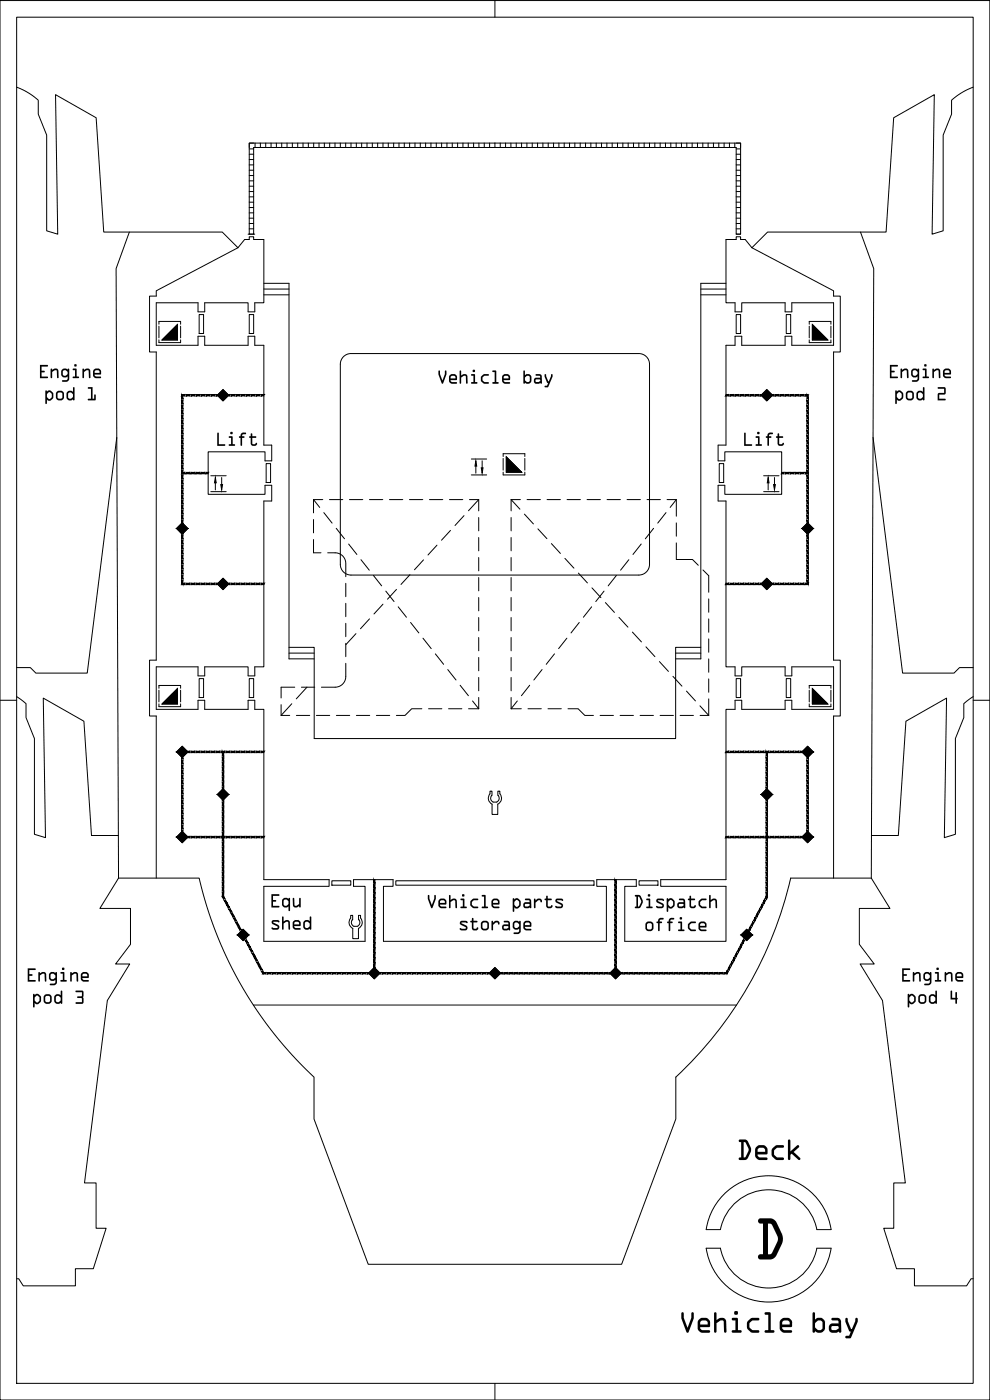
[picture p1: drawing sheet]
<svg xmlns="http://www.w3.org/2000/svg" width="297mm" height="420mm" viewBox="0 0 297 420" stroke-linecap="round" stroke-linejoin="round" font-family="sans-serif">
<defs><g id="words">
<text font-size="19" x="225.6" y="378">D</text>
<g font-size="9.5">
<text x="220.7" y="348.1">Deck</text>
<text x="203.5" y="400">Vehicle bay</text>
</g>
<g font-size="6.2">
<text x="11.4" y="113.5">Engine</text>
<text x="266.4" y="113.5">Engine</text>
<text x="130.9" y="115.2">Vehicle bay</text>
<text x="13" y="120.2">pod 1</text>
<text x="268" y="120.2">pod 2</text>
<text x="64.6" y="133.8">Lift</text>
<text x="222.7" y="133.8">Lift</text>
<text x="80.8" y="272.4">Equ</text>
<text x="127.8" y="272.6">Vehicle parts</text>
<text x="189.9" y="272.6">Dispatch</text>
<text x="80.8" y="279">shed</text>
<text x="137.3" y="279.2">storage</text>
<text x="193.1" y="279.5">office</text>
<text x="7.7" y="294.6">Engine</text>
<text x="270.1" y="294.6">Engine</text>
<text x="9.3" y="301.3">pod 3</text>
<text x="271.7" y="301.3">pod 4</text>
</g>
</g></defs>
<g fill="none" stroke="#000" stroke-width=".3">
<path d="M0 .2h297v420h-297zM5 5.2h287v410h-287zM148.5 .2v5M5 26.2l3.4 1.6 3.1 2.3v4.2l2.5 6.2v28.8l3.3 1-.6-41.9 12.2 6.9 2.2 34.3h35.6l4.7 4.7 2-2.4h1.4v-.8h1.3v.8h3.1v19h-2.8v2.7h-2v-2.7h-13v2.7h-2v-2.7h-12.5v12.7h12.5v-2.7h2v2.7h13v-2.7h2v2.7h2.8v30h2.3v4.7h-2v-2.7h-17v12.8h17v-2.8h2v4.8h-2.3v49.7h-2.8v2.7h-2v-2.7h-13v2.7h-2v-2.7h-12.5v12.8h12.5v-2.7h2v2.7h13v-2.7h2v2.7h2.8v51.1h19.5v2h-19.5v16.5h30.3v-16.5h-3.4v-2h11.8v2h-2.8v16.5h66.8v-16.5h-2.8v-2h11.8v2h-3.4v16.5h30.3v-16.5h-19.6v-2h19.6v-51.1h2.7v-2.7h2.1v2.7h13v-2.7h2v2.7h12.5v-12.8h-12.5v2.7h-2v-2.7h-13v2.7h-2.1v-2.7h-2.7v-49.7h-2.3v-4.8h2v2.8h17v-12.8h-17v2.7h-2v-4.7h2.3v-30h2.7v-2.7h2.1v2.7h13v-2.7h2v2.7h12.5v-12.7h-12.5v2.7h-2v-2.7h-13v2.7h-2.1v-2.7h-2.7v-19h3.1v-.8h1.3v.8h1.4l2 2.4 4.7-4.7h35.6l2.2-34.3 12.2-6.9-.6 41.9 3.3-1v-28.8l2.5-6.2v-4.2l3.1-2.3 3.4-1.6M74.8 59.1h1.3M74.8 57.5h1.3M74.8 55.9h1.3M74.8 54.3h1.3M74.8 52.7h1.3M74.8 51.1h1.3M74.8 49.5h1.3M74.8 47.9h1.3"/>
<path d="M74.8 46.3h1.3M74.8 44.7h1.3M76.1 42.9h-1.3v27.4h1.3v-26h144.8v26h1.3v-27.4h-1.3M76.5 42.9v1.4M78.1 42.9v1.4M79.7 42.9v1.4M81.3 42.9v1.4M82.9 42.9v1.4M84.5 42.9v1.4M86.1 42.9v1.4M87.7 42.9v1.4M89.3 42.9v1.4"/>
<path d="M90.9 42.9v1.4M92.5 42.9v1.4M94.1 42.9v1.4M95.7 42.9v1.4M97.3 42.9v1.4M98.9 42.9v1.4M100.5 42.9v1.4M102.1 42.9v1.4M103.7 42.9v1.4M105.3 42.9v1.4M106.9 42.9v1.4M108.5 42.9v1.4"/>
<path d="M110.1 42.9v1.4M111.7 42.9v1.4M113.3 42.9v1.4M114.9 42.9v1.4M116.5 42.9v1.4M118.1 42.9v1.4M119.7 42.9v1.4M121.3 42.9v1.4M122.9 42.9v1.4M124.5 42.9v1.4M126.1 42.9v1.4M127.7 42.9v1.4"/>
<path d="M129.3 42.9v1.4M130.9 42.9v1.4M132.5 42.9v1.4M134.1 42.9v1.4M135.7 42.9v1.4M137.3 42.9v1.4M138.9 42.9v1.4M140.5 42.9v1.4M142.1 42.9v1.4M143.7 42.9v1.4M145.3 42.9v1.4M146.9 42.9v1.4"/>
<path d="M148.5 42.9h73.7v1.4M148.5 42.9h-73.7v1.4M148.5 42.9v1.4M150.1 42.9v1.4M151.7 42.9v1.4M153.3 42.9v1.4M154.9 42.9v1.4M156.5 42.9v1.4M158.1 42.9v1.4M159.7 42.9v1.4M161.3 42.9v1.4M162.9 42.9v1.4"/>
<path d="M164.5 42.9v1.4M166.1 42.9v1.4M167.7 42.9v1.4M169.3 42.9v1.4M170.9 42.9v1.4M172.5 42.9v1.4M174.1 42.9v1.4M175.7 42.9v1.4M177.3 42.9v1.4M178.9 42.9v1.4M180.5 42.9v1.4M182.1 42.9v1.4"/>
<path d="M183.7 42.9v1.4M185.3 42.9v1.4M186.9 42.9v1.4M188.5 42.9v1.4M190.1 42.9v1.4M191.7 42.9v1.4M193.3 42.9v1.4M194.9 42.9v1.4M196.5 42.9v1.4M198.1 42.9v1.4M199.7 42.9v1.4M201.3 42.9v1.4"/>
<path d="M202.9 42.9v1.4M204.5 42.9v1.4M206.1 42.9v1.4M207.7 42.9v1.4M209.3 42.9v1.4M210.9 42.9v1.4M212.5 42.9v1.4M214.1 42.9v1.4M215.7 42.9v1.4M217.3 42.9v1.4M218.9 42.9v1.4M220.5 42.9v1.4"/>
<path d="M220.9 59.1h1.3M220.9 57.5h1.3M220.9 55.9h1.3M220.9 54.3h1.3M220.9 52.7h1.3M220.9 51.1h1.3M220.9 49.5h1.3M220.9 47.9h1.3M220.9 46.3h1.3M220.9 44.7h1.3M38.8 69.6l-4 11 .8 182.9M71.4 74.3l-24.5 13v1.6h-2v16.7h2v92.5h-2v16.8h2v48.6"/>
<path d="M74.4 70.3h2M74.8 67.1h1.3M74.8 68.7h1.3M74.8 65.5h1.3M74.8 63.9h1.3M74.8 62.3h1.3M74.8 60.7h1.3M220.9 67.1h1.3M220.9 68.7h1.3M220.9 70.3h1.3M220.9 65.5h1.3M220.9 63.9h1.3"/>
<path d="M220.9 62.3h1.3M220.9 60.7h1.3M225.6 74.3l24.5 13v1.6h2v16.7h-2v92.5h2v16.8h-2v48.6M258.2 69.6l4 11-.8 182.9M47.7 97.3v-.8h6.5v.8M47.7 97.9v3.5M53.2 97.4v4.6h-4.6zM54.2 97.9v3.5M59.8 94.4h1.3v5.7h-1.3zM74.8 94.4h1.3v5.7h-1.3zM79.2 88.5h7.5M79.2 86.8h7.5"/>
<path d="M79.2 85h7.5v112.7h7.6M210.3 88.5h7.5M210.3 86.8h7.5M217.8 85h-7.5v112.7h-7.6M220.9 94.4h1.3v5.7h-1.3zM235.9 94.4h1.3v5.7h-1.3zM242.8 97.3v-.8h6.5v.8M242.8 97.9v3.5M243.7 97.4l4.7 4.6h-4.7zM249.3 97.9v3.5M47.7 102v.8h6.5v-.8M54.7 118.4v.4"/>
<path d="M65.2 118.6l1.7-1.7 1.7 1.7-1.7 1.7zM103.1 107a3.2 3.2 0 0 1 2.2-.9h86.4a3.2 3.2 0 0 1 3.2 3.2v60.1a3.2 3.2 0 0 1-3.2 3.2h-86.4a3.2 3.2 0 0 1-3.2-3.2v-60.1a3.2 3.2 0 0 1 1-2.3zM228.4 118.6l1.7-1.7 1.7 1.7-1.7 1.7zM242.3 118.4v.4M242.8 102v.8h6.5v-.8M35 131.3l-8.8 70.7h-15.4l-1.7-1.6h-4.1M79.9 139.1h1.3v5.7h-1.3zM141.4 137.8h4.6M142.8 139.9v2.1M144.7 138.3v2.1M151 137v-.8h6.5v.8M151 137.6v3.5"/>
<path d="M151.9 137.1l4.6 4.6h-4.6zM157.5 137.6v3.5M215.8 139.1h1.3v5.7h-1.3zM262 131.3l8.8 70.7h15.4l1.7-1.6h4.1M54.7 156.9l1.7 1.7-1.7 1.7-1.7-1.7zM54.7 141.8v.4M63.3 142.8h4.6M63.3 147.6h4.6M64.6 144.9v2.1M66.5 143.3v2.1M94.1 149.9h2.8M94.1 149.9l1.8 2.4"/>
<path d="M94.1 149.9v4M94.1 155.9v4M97.2 153.8l2.4 3.2M98.8 149.9h4M100.9 158.6l2.5 3.1M104.8 149.9h4M110.8 149.9h4.1M116.9 149.9h4M122.9 149.9h4M128.9 149.9h4M134.9 149.9h4M135.2 159.2l-2.7 2.9"/>
<path d="M139.2 154.8l-2.7 2.9M140.9 149.9h2.7M141.4 142.5h4.6M143.6 149.9v3.4M143.6 155.3v4M143.6 149.9l-3 3.4M151 141.7v.8h6.5v-.8M153.4 149.9v3.4M153.4 155.3v4M153.4 149.9h2.7M153.4 149.9l2.6 2.9M157.3 154.3l2.7 2.9"/>
<path d="M158.1 149.9h4M161.4 158.7l2.7 3M164.1 149.9h4M170.1 149.9h4M176.1 149.9h4M182.1 149.9h4M188.1 149.9h4M194.1 149.9h4M196.1 158.6l-2.5 3.1M199.8 153.8l-2.5 3.2M200.1 149.9h2.8M202.9 149.9v5"/>
<path d="M202.9 156.9v4M202.9 149.9l-1.8 2.4M229.1 142.8h4.6M229.1 147.6h4.6M230.5 144.9v2.1M232.4 143.3v2.1M240.6 158.6l1.7-1.7 1.7 1.7-1.7 1.7zM242.3 141.8v.4M54.5 175.2h.4M65.2 175.2l1.7-1.7 1.7 1.7-1.7 1.7zM79.2 175v.4M94.1 161.9v4h2.2"/>
<path d="M98.3 165.9h2.2a3.2 3.2 0 0 1 3.2 3.2v4M103.7 175.1v4M104.6 163.3l2.5 3.1M108.3 168l2.5 3.1M112 172.7l2.5 3.1M115.8 177.4l2.4 3.1M119 176.9l-2.7 2.9M123 172.5l-2.7 2.9M127.1 168l-2.7 3M131.1 163.6l-2.7 3M143.6 161.3v4M143.6 167.3v4"/>
<path d="M143.6 173.3v4M143.6 179.3v4M153.4 161.3v4M153.4 167.3v4M153.4 173.3v4M153.4 179.3v4M165.4 163.1l2.7 3M169.5 167.6l2.7 2.9M173.6 172l2.6 2.9M177.6 176.4l2.7 3M181.2 177.4l-2.4 3.1M185 172.7l-2.5 3.1"/>
<path d="M188.7 168l-2.5 3.1M192.4 163.3l-2.5 3.1M202.9 162.9v5h4.9l1.7 1.7M210.9 171.1l1.7 1.7v4.9M212.6 179.7v4M217.8 175v.4M230.1 173.5l1.7 1.7-1.7 1.7-1.7-1.7zM242.1 175.2h.4M86.7 194.3h7.6v27.4h108.4v-27.4h7.6M86.7 196h7.6M103.7 199.1v3.9a3.2 3.2 0 0 1-3.2 3.2h-4.1M103.7 181.1v4"/>
<path d="M103.7 187.1v4M103.7 193.1v4M106.8 190.2l-3.1 3.3M110.9 185.7l-2.7 3M114.9 181.3l-2.7 3M119.5 182.1l2.5 3.1M123.2 186.8l2.5 3.2M126.9 191.5l2.5 3.2M130.6 196.2l2.5 3.2M143.6 185.3v4M143.6 191.3v4M143.6 197.3v4"/>
<path d="M153.4 185.3v4M153.4 191.3v4M153.4 197.3v4M166.4 196.2l-2.5 3.2M170.1 191.5l-2.5 3.2M173.8 186.8l-2.5 3.2M177.5 182.1l-2.5 3.1M181.7 180.8l2.7 3M185.7 185.3l2.7 2.9M189.8 189.7l2.7 2.9M193.8 194.1l2.7 3M197.9 198.6l2.7 2.9"/>
<path d="M202.7 196h7.6M212.6 185.7v4M212.6 191.7v4M212.6 197.7v4M0 210.2h5M5 209.1l2.8 2.1v4.2l2.5 6.2v28.8l3.3 1-.6-41.9 12.2 7 2.3 34.2h8M47.7 211.2v.9h6.5v-.9M47.7 206.6v-.9h6.5v.9M47.7 207.1v3.6M48.6 211.3l4.6-4.6v4.6zM54.2 207.1v3.6M59.8 203.7h1.3v5.6h-1.3z"/>
<path d="M74.8 203.7h1.3v5.6h-1.3zM84.3 214.7h2.6M84.3 211.5v3.2M87.5 211.2l-3.2 3.5M88.4 206.2h-4.1v3.3M88.9 214.7h4M90.4 206.2h4M92.1 206.2l-3.2 3.5M94.9 214.7h4M100.9 214.7h4M106.9 214.7h4M112.9 214.7h4"/>
<path d="M126.6 212.7h-3.1l-2 2h-2.6M128.6 212.7h4M134.3 200.9l2.5 3.2M134.6 212.7h4M138.1 205.7l2.4 3.1M140.6 212.7h3M141.8 210.4l1.8 2.3M143.6 203.3v4M143.6 209.3v3.4M153.4 212.7h3M153.4 203.3v4M153.4 209.3v3.4"/>
<path d="M155.2 210.4l-1.8 2.3M158.4 212.7h4M158.9 205.7l-2.5 3.1M162.6 200.9l-2.4 3.2M164.4 212.7h4M170.4 212.7h3.1l2 2h2.6M180.1 214.7h4M186.1 214.7h4M192.1 214.7h4M198.1 214.7h4M201.9 203l2.7 2.9M204.1 214.7h4"/>
<path d="M206 207.4l2.7 3M210 211.8l2.6 2.9M210.1 214.7h2.5M212.6 203.7v4M212.6 209.7v5M220.9 203.7h1.3v5.6h-1.3zM235.9 203.7h1.3v5.6h-1.3zM242.8 206.6v-.9h6.5v.9M242.8 207.1v3.6M242.8 211.2v.9h6.5v-.9M243.7 206.7l4.7 4.6h-4.7zM249.3 207.1v3.6"/>
<path d="M292 209.1l-2.8 2.1v4.2l-2.5 6.2v28.8l-3.4 1 .7-41.9-12.2 7-2.3 34.2h-8M292 210.2h5M54.7 224l1.7 1.7-1.7 1.7-1.7-1.7zM54.7 225.5v.4M65.2 238.4l1.7-1.7 1.7 1.7-1.7 1.7zM228.4 238.4l1.7-1.7 1.7 1.7-1.7 1.7zM240.6 225.7l1.7-1.7 1.7 1.7-1.7 1.7zM242.3 225.5v.4M54.5 251.2h.4M54.7 249.5l1.7 1.7-1.7 1.7-1.7-1.7zM79.2 251v.4M147.6 241.3v3.1h1.7v-3.1"/>
<path d="M147.6 241.3a1.98 1.98 0 0 1-.6-3.1v-.8h.6v1.4a1.14 1.14 0 0 0 .4 1.9h1a1.16 1.16 0 0 0 .4-1.9v-1.4h.6v.8a1.98 1.98 0 0 1-.6 3.1M217.8 251v.4M240.6 251.2l1.7-1.7 1.7 1.7-1.7 1.7zM242.1 251.2h.4M66.7 269.1h.4M99.6 264.3h5.7v1.4h-5.7zM107.2 278a1.15 1.15 0 0 0 .4-1.9v-1.4h.6v.8a1.99 1.99 0 0 1-.6 3.1v3.1h-1.8v-3.1a1.99 1.99 0 0 1-.6-3.1v-.8h.6v1.4a1.14 1.14 0 0 0 .4 1.9h1M118.8 264.3h59.4v1.4h-59.4zM191.7 264.3h5.7v1.4h-5.7zM229.9 269.1h.4M71.3 280.6l1.6-1.7 1.7 1.7-1.7 1.7zM79.2 292l-.4 .2"/>
<path d="M110.6 292.1l1.7-1.7 1.7 1.7-1.7 1.7zM146.8 292.1l1.7-1.7 1.7 1.7-1.7 1.7zM148.5 291.9v.4M183 292.1l1.7-1.7 1.7 1.7-1.7 1.7zM217.8 292l.4 .2M222.3 280.6l1.7-1.7 1.7 1.7-1.7 1.7zM76 301.6h145M217.7 358a18.9 18.9 0 0 1 31.7 11h-4.3a14.7 14.7 0 0 0-14.5-11.9 14.7 14.7 0 0 0-14.4 11.9h-4.3a18.9 18.9 0 0 1 5.8-11zM211.9 374.6h4.3a14.7 14.7 0 0 0 14.4 11.9 14.7 14.7 0 0 0 14.5-11.9h4.3a18.9 18.9 0 0 1-18.8 16.2 18.9 18.9 0 0 1-18.7-16.2zM5 383.8h.6l1.4 2.1h15.6v-5.1h5.4l3.8-12.2h-3v-13.6h-3.4l6.8-54.7 6.7-11h-4.2l4.5-5.9v-10.8h-9.2l5.6-9.1h24.2a118.2 118.2 0 0 0 34.4 59.8v12.5l16.3 43.6h76l16.3-43.6v-12.5a118.1 118.1 0 0 0 34.4-59.8h24.2l5.6 9.1h-9.2v10.8l4.5 5.9h-4.2l6.7 11 6.8 54.7h-3.4v13.6h-3.1l3.9 12.2h5.4v5.1h15.6l1.4-2.1h.6M148.5 415.2v5"/>
</g>
<g fill="#000" stroke="#000" stroke-width=".3">
<path d="M53.2 97.4v4.6h-4.6zM243.7 97.4l4.7 4.6h-4.7zM142.8 138.3l.2 1.6h-.5zM151.9 137.1l4.6 4.6h-4.6zM64.6 143.3l.3 1.6h-.6zM66.2 145.4h.6l-.3 1.6zM144.4 140.4h.5l-.2 1.6zM230.5 143.3l.2 1.6h-.5zM232.1 145.4h.5l-.2 1.6zM48.6 211.3l4.6-4.6v4.6zM243.7 206.7l4.7 4.6h-4.7z"/>
<path d="M54.5 118.6l.4 1.1v-1.1zM54.5 118.6l.4 1.1h-.4z"/>
<path d="M54.7 118.8h.7v-.4zM54.7 118.4h.7l-.7 .4z"/>
<path d="M55.9 118.8h1v-.4zM55.9 118.4h1l-1 .4z"/>
<path d="M57.4 118.8h1v-.4zM57.4 118.4h1l-1 .4z"/>
<path d="M58.9 118.8h1v-.4zM58.9 118.4h1l-1 .4z"/>
<path d="M60.4 118.8h1v-.4zM60.4 118.4h1l-1 .4z"/>
<path d="M61.9 118.8h1v-.4zM61.9 118.4h1l-1 .4z"/>
<path d="M63.4 118.8h1v-.4zM63.4 118.4h1l-1 .4z"/>
<path d="M64.9 118.8h1v-.4zM64.9 118.4h1l-1 .4z"/>
<path d="M65.2 118.6l1.7-1.7 1.7 1.7zM65.2 118.6l1.7 1.7 1.7-1.7z"/>
<path d="M66.4 118.8h1v-.4zM66.4 118.4h1l-1 .4z"/>
<path d="M67.9 118.8h1v-.4zM67.9 118.4h1l-1 .4z"/>
<path d="M69.4 118.8h1v-.4zM69.4 118.4h1l-1 .4z"/>
<path d="M70.9 118.8h1v-.4zM70.9 118.4h1l-1 .4z"/>
<path d="M72.4 118.8h1v-.4zM72.4 118.4h1l-1 .4z"/>
<path d="M73.9 118.8h1v-.4zM73.9 118.4h1l-1 .4z"/>
<path d="M75.4 118.8h1v-.4zM75.4 118.4h1l-1 .4z"/>
<path d="M76.9 118.8h1v-.4zM76.9 118.4h1l-1 .4z"/>
<path d="M78.4 118.8h.8v-.4zM78.4 118.4h.8l-.8 .4z"/>
<path d="M217.8 118.4v.4l.8-.4zM217.8 118.8l.8-.4v.4z"/>
<path d="M219.1 118.4v.4l1-.4zM219.1 118.8l1-.4v.4z"/>
<path d="M220.6 118.4v.4l1-.4zM220.6 118.8l1-.4v.4z"/>
<path d="M222.1 118.4v.4l1-.4zM222.1 118.8l1-.4v.4z"/>
<path d="M223.6 118.4v.4l1-.4zM223.6 118.8l1-.4v.4z"/>
<path d="M225.1 118.4v.4l1-.4zM225.1 118.8l1-.4v.4z"/>
<path d="M226.6 118.4v.4l1-.4zM226.6 118.8l1-.4v.4z"/>
<path d="M228.1 118.4v.4l1-.4zM228.1 118.8l1-.4v.4z"/>
<path d="M229.6 118.4v.4l1-.4zM229.6 118.8l1-.4v.4z"/>
<path d="M228.4 118.6h3.4l-1.7-1.7zM228.4 118.6h3.4l-1.7 1.7z"/>
<path d="M231.1 118.4v.4l1-.4zM231.1 118.8l1-.4v.4z"/>
<path d="M232.6 118.4v.4l1-.4zM232.6 118.8l1-.4v.4z"/>
<path d="M234.1 118.4v.4l1-.4zM234.1 118.8l1-.4v.4z"/>
<path d="M235.6 118.4v.4l1-.4zM235.6 118.8l1-.4v.4z"/>
<path d="M237.1 118.4v.4l1-.4zM237.1 118.8l1-.4v.4z"/>
<path d="M238.6 118.4v.4l1-.4zM238.6 118.8l1-.4v.4z"/>
<path d="M240.1 118.4v.4l1-.4zM240.1 118.8l1-.4v.4z"/>
<path d="M241.6 118.4v.4l.7-.4zM241.6 118.8l.7-.4v.4z"/>
<path d="M242.1 118.6l.4 1.1v-1.1zM242.1 118.6l.4 1.1h-.4z"/>
<path d="M54.5 120.2l.4 1v-1zM54.5 120.2l.4 1h-.4z"/>
<path d="M54.5 121.7l.4 1v-1zM54.5 121.7l.4 1h-.4z"/>
<path d="M54.5 123.2l.4 1v-1zM54.5 123.2l.4 1h-.4z"/>
<path d="M54.5 124.7l.4 1v-1zM54.5 124.7l.4 1h-.4z"/>
<path d="M54.5 126.2l.4 1v-1zM54.5 126.2l.4 1h-.4z"/>
<path d="M54.5 127.7l.4 1v-1zM54.5 127.7l.4 1h-.4z"/>
<path d="M54.5 129.2l.4 1v-1zM54.5 129.2l.4 1h-.4z"/>
<path d="M54.5 130.7l.4 1v-1zM54.5 130.7l.4 1h-.4z"/>
<path d="M54.5 132.2l.4 1v-1zM54.5 132.2l.4 1h-.4z"/>
<path d="M54.5 133.7l.4 1v-1zM54.5 133.7l.4 1h-.4z"/>
<path d="M54.5 135.2l.4 1v-1zM54.5 135.2l.4 1h-.4z"/>
<path d="M54.5 136.7l.4 1v-1zM54.5 136.7l.4 1h-.4z"/>
<path d="M54.5 138.2l.4 1v-1zM54.5 138.2l.4 1h-.4z"/>
<path d="M54.5 139.7l.4 1v-1zM54.5 139.7l.4 1h-.4z"/>
<path d="M242.1 120.2l.4 1v-1zM242.1 120.2l.4 1h-.4z"/>
<path d="M242.1 121.7l.4 1v-1zM242.1 121.7l.4 1h-.4z"/>
<path d="M242.1 123.2l.4 1v-1zM242.1 123.2l.4 1h-.4z"/>
<path d="M242.1 124.7l.4 1v-1zM242.1 124.7l.4 1h-.4z"/>
<path d="M242.1 126.2l.4 1v-1zM242.1 126.2l.4 1h-.4z"/>
<path d="M242.1 127.7l.4 1v-1zM242.1 127.7l.4 1h-.4z"/>
<path d="M242.1 129.2l.4 1v-1zM242.1 129.2l.4 1h-.4z"/>
<path d="M242.1 130.7l.4 1v-1zM242.1 130.7l.4 1h-.4z"/>
<path d="M242.1 132.2l.4 1v-1zM242.1 132.2l.4 1h-.4z"/>
<path d="M242.1 133.7l.4 1v-1zM242.1 133.7l.4 1h-.4z"/>
<path d="M242.1 135.2l.4 1v-1zM242.1 135.2l.4 1h-.4z"/>
<path d="M242.1 136.7l.4 1v-1zM242.1 136.7l.4 1h-.4z"/>
<path d="M242.1 138.2l.4 1v-1zM242.1 138.2l.4 1h-.4z"/>
<path d="M242.1 139.7l.4 1v-1zM242.1 139.7l.4 1h-.4z"/>
<path d="M54.7 156.9l1.7 1.7h-3.4zM53 158.6l1.7 1.7 1.7-1.7z"/>
<path d="M54.5 141.2l.4 1v-1zM54.5 141.2l.4 1h-.4z"/>
<path d="M54.5 142.7l.4 1v-1zM54.5 142.7l.4 1h-.4z"/>
<path d="M54.5 144.2l.4 1v-1zM54.5 144.2l.4 1h-.4z"/>
<path d="M54.5 145.7l.4 1v-1zM54.5 145.7l.4 1h-.4z"/>
<path d="M54.5 147.2l.4 1v-1zM54.5 147.2l.4 1h-.4z"/>
<path d="M54.5 148.7l.4 1v-1zM54.5 148.7l.4 1h-.4z"/>
<path d="M54.5 150.2l.4 1v-1zM54.5 150.2l.4 1h-.4z"/>
<path d="M54.5 151.7l.4 1v-1zM54.5 151.7l.4 1h-.4z"/>
<path d="M54.5 153.2l.4 1v-1zM54.5 153.2l.4 1h-.4z"/>
<path d="M54.5 154.7l.4 1v-1zM54.5 154.7l.4 1h-.4z"/>
<path d="M54.5 156.2l.4 1v-1zM54.5 156.2l.4 1h-.4z"/>
<path d="M54.5 157.7l.4 1v-1zM54.5 157.7l.4 1h-.4z"/>
<path d="M54.5 159.2l.4 1v-1zM54.5 159.2l.4 1h-.4z"/>
<path d="M54.7 142.2h.6v-.4zM54.7 141.8h.6l-.6 .4z"/>
<path d="M55.8 142.2h1v-.4zM55.8 141.8h1l-1 .4z"/>
<path d="M57.3 142.2h1v-.4zM57.3 141.8h1l-1 .4z"/>
<path d="M58.8 142.2h1v-.4zM58.8 141.8h1l-1 .4z"/>
<path d="M60.3 142.2h1v-.4zM60.3 141.8h1l-1 .4z"/>
<path d="M61.8 142.2h.7v-.4zM61.8 141.8h.7l-.7 .4z"/>
<path d="M234.5 141.8v.4l.7-.4zM234.5 142.2l.7-.4v.4z"/>
<path d="M235.7 141.8v.4l1-.4zM235.7 142.2l1-.4v.4z"/>
<path d="M237.2 141.8v.4l1-.4zM237.2 142.2l1-.4v.4z"/>
<path d="M238.7 141.8v.4l1-.4zM238.7 142.2l1-.4v.4z"/>
<path d="M240.2 141.8v.4l1-.4zM240.2 142.2l1-.4v.4z"/>
<path d="M241.7 141.8v.4l.6-.4zM241.7 142.2l.6-.4v.4z"/>
<path d="M240.6 158.6h3.4l-1.7-1.7zM240.6 158.6h3.4l-1.7 1.7z"/>
<path d="M242.1 141.2l.4 1v-1zM242.1 141.2l.4 1h-.4z"/>
<path d="M242.1 142.7l.4 1v-1zM242.1 142.7l.4 1h-.4z"/>
<path d="M242.1 144.2l.4 1v-1zM242.1 144.2l.4 1h-.4z"/>
<path d="M242.1 145.7l.4 1v-1zM242.1 145.7l.4 1h-.4z"/>
<path d="M242.1 147.2l.4 1v-1zM242.1 147.2l.4 1h-.4z"/>
<path d="M242.1 148.7l.4 1v-1zM242.1 148.7l.4 1h-.4z"/>
<path d="M242.1 150.2l.4 1v-1zM242.1 150.2l.4 1h-.4z"/>
<path d="M242.1 151.7l.4 1v-1zM242.1 151.7l.4 1h-.4z"/>
<path d="M242.1 153.2l.4 1v-1zM242.1 153.2l.4 1h-.4z"/>
<path d="M242.1 154.7l.4 1v-1zM242.1 154.7l.4 1h-.4z"/>
<path d="M242.1 156.2l.4 1v-1zM242.1 156.2l.4 1h-.4z"/>
<path d="M242.1 157.7l.4 1v-1zM242.1 157.7l.4 1h-.4z"/>
<path d="M242.1 159.2l.4 1v-1zM242.1 159.2l.4 1h-.4z"/>
<path d="M54.7 175v.4l.7-.4zM54.7 175.4l.7-.4v.4z"/>
<path d="M54.5 160.7l.4 1v-1zM54.5 160.7l.4 1h-.4z"/>
<path d="M54.5 162.2l.4 1v-1zM54.5 162.2l.4 1h-.4z"/>
<path d="M54.5 163.7l.4 1v-1zM54.5 163.7l.4 1h-.4z"/>
<path d="M54.5 165.2l.4 1v-1zM54.5 165.2l.4 1h-.4z"/>
<path d="M54.5 166.7l.4 1v-1zM54.5 166.7l.4 1h-.4z"/>
<path d="M54.5 168.2l.4 1v-1zM54.5 168.2l.4 1h-.4z"/>
<path d="M54.5 169.7l.4 1v-1zM54.5 169.7l.4 1h-.4z"/>
<path d="M54.5 171.2l.4 1v-1zM54.5 171.2l.4 1h-.4z"/>
<path d="M54.5 172.7l.4 1v-1zM54.5 172.7l.4 1h-.4z"/>
<path d="M54.5 174.2l.4 1v-1zM54.5 174.2l.4 1h-.4z"/>
<path d="M55.9 175v.4l1-.4zM55.9 175.4l1-.4v.4z"/>
<path d="M57.4 175v.4l1-.4zM57.4 175.4l1-.4v.4z"/>
<path d="M58.9 175v.4l1-.4zM58.9 175.4l1-.4v.4z"/>
<path d="M60.4 175v.4l1-.4zM60.4 175.4l1-.4v.4z"/>
<path d="M61.9 175v.4l1-.4zM61.9 175.4l1-.4v.4z"/>
<path d="M63.4 175v.4l1-.4zM63.4 175.4l1-.4v.4z"/>
<path d="M64.9 175v.4l1-.4zM64.9 175.4l1-.4v.4z"/>
<path d="M66.4 175v.4l1-.4zM66.4 175.4l1-.4v.4z"/>
<path d="M65.2 175.2l1.7-1.7 1.7 1.7zM65.2 175.2l1.7 1.7 1.7-1.7z"/>
<path d="M67.9 175v.4l1-.4zM67.9 175.4l1-.4v.4z"/>
<path d="M69.4 175v.4l1-.4zM69.4 175.4l1-.4v.4z"/>
<path d="M70.9 175v.4l1-.4zM70.9 175.4l1-.4v.4z"/>
<path d="M72.4 175v.4l1-.4zM72.4 175.4l1-.4v.4z"/>
<path d="M73.9 175v.4l1-.4zM73.9 175.4l1-.4v.4z"/>
<path d="M75.4 175v.4l1-.4zM75.4 175.4l1-.4v.4z"/>
<path d="M76.9 175v.4l1-.4zM76.9 175.4l1-.4v.4z"/>
<path d="M78.4 175v.4l.8-.4zM78.4 175.4l.8-.4v.4z"/>
<path d="M217.8 175.4h.8v-.4zM217.8 175h.8l-.8 .4z"/>
<path d="M219.1 175.4h1v-.4zM219.1 175h1l-1 .4z"/>
<path d="M220.6 175.4h1v-.4zM220.6 175h1l-1 .4z"/>
<path d="M222.1 175.4h1v-.4zM222.1 175h1l-1 .4z"/>
<path d="M223.6 175.4h1v-.4zM223.6 175h1l-1 .4z"/>
<path d="M225.1 175.4h1v-.4zM225.1 175h1l-1 .4z"/>
<path d="M226.6 175.4h1v-.4zM226.6 175h1l-1 .4z"/>
<path d="M228.1 175.4h1v-.4zM228.1 175h1l-1 .4z"/>
<path d="M230.1 173.5l-1.7 1.7h3.4zM228.4 175.2h3.4l-1.7 1.7z"/>
<path d="M229.6 175.4h1v-.4zM229.6 175h1l-1 .4z"/>
<path d="M231.1 175.4h1v-.4zM231.1 175h1l-1 .4z"/>
<path d="M232.6 175.4h1v-.4zM232.6 175h1l-1 .4z"/>
<path d="M234.1 175.4h1v-.4zM234.1 175h1l-1 .4z"/>
<path d="M235.6 175.4h1v-.4zM235.6 175h1l-1 .4z"/>
<path d="M237.1 175.4h1v-.4zM237.1 175h1l-1 .4z"/>
<path d="M238.6 175.4h1v-.4zM238.6 175h1l-1 .4z"/>
<path d="M240.1 175.4h1v-.4zM240.1 175h1l-1 .4z"/>
<path d="M241.6 175.4h.7v-.4zM241.6 175h.7l-.7 .4z"/>
<path d="M242.1 160.7l.4 1v-1zM242.1 160.7l.4 1h-.4z"/>
<path d="M242.1 162.2l.4 1v-1zM242.1 162.2l.4 1h-.4z"/>
<path d="M242.1 163.7l.4 1v-1zM242.1 163.7l.4 1h-.4z"/>
<path d="M242.1 165.2l.4 1v-1zM242.1 165.2l.4 1h-.4z"/>
<path d="M242.1 166.7l.4 1v-1zM242.1 166.7l.4 1h-.4z"/>
<path d="M242.1 168.2l.4 1v-1zM242.1 168.2l.4 1h-.4z"/>
<path d="M242.1 169.7l.4 1v-1zM242.1 169.7l.4 1h-.4z"/>
<path d="M242.1 171.2l.4 1v-1zM242.1 171.2l.4 1h-.4z"/>
<path d="M242.1 172.7l.4 1v-1zM242.1 172.7l.4 1h-.4z"/>
<path d="M242.1 174.2l.4 1v-1zM242.1 174.2l.4 1h-.4z"/>
<path d="M54.7 224l1.7 1.7h-3.4zM53 225.7l1.7 1.7 1.7-1.7z"/>
<path d="M54.5 225.7l.4 .5v-.5zM54.5 225.7l.4 .5h-.4z"/>
<path d="M54.5 226.7l.4 1v-1zM54.5 226.7l.4 1h-.4z"/>
<path d="M54.5 228.2l.4 1v-1zM54.5 228.2l.4 1h-.4z"/>
<path d="M54.5 229.7l.4 1v-1zM54.5 229.7l.4 1h-.4z"/>
<path d="M54.5 231.2l.4 1v-1zM54.5 231.2l.4 1h-.4z"/>
<path d="M54.5 232.7l.4 1v-1zM54.5 232.7l.4 1h-.4z"/>
<path d="M54.5 234.2l.4 1v-1zM54.5 234.2l.4 1h-.4z"/>
<path d="M54.5 235.7l.4 1v-1zM54.5 235.7l.4 1h-.4z"/>
<path d="M54.5 237.2l.4 1v-1zM54.5 237.2l.4 1h-.4z"/>
<path d="M54.5 238.7l.4 1v-1zM54.5 238.7l.4 1h-.4z"/>
<path d="M54.7 225.9h.7v-.4zM54.7 225.5h.7l-.7 .4z"/>
<path d="M55.9 225.9h1v-.4zM55.9 225.5h1l-1 .4z"/>
<path d="M57.4 225.9h1v-.4zM57.4 225.5h1l-1 .4z"/>
<path d="M58.9 225.9h1v-.4zM58.9 225.5h1l-1 .4z"/>
<path d="M60.4 225.9h1v-.4zM60.4 225.5h1l-1 .4z"/>
<path d="M61.9 225.9h1v-.4zM61.9 225.5h1l-1 .4z"/>
<path d="M63.4 225.9h1v-.4zM63.4 225.5h1l-1 .4z"/>
<path d="M64.9 225.9h1v-.4zM64.9 225.5h1l-1 .4z"/>
<path d="M65.2 238.4l1.7-1.7 1.7 1.7zM65.2 238.4l1.7 1.7 1.7-1.7z"/>
<path d="M66.7 225.7l.4 1.2v-1.2zM66.7 225.7l.4 1.2h-.4z"/>
<path d="M66.7 227.4l.4 1v-1zM66.7 227.4l.4 1h-.4z"/>
<path d="M66.7 228.9l.4 1v-1zM66.7 228.9l.4 1h-.4z"/>
<path d="M66.7 230.4l.4 1v-1zM66.7 230.4l.4 1h-.4z"/>
<path d="M66.7 231.9l.4 1v-1zM66.7 231.9l.4 1h-.4z"/>
<path d="M66.7 233.4l.4 1v-1zM66.7 233.4l.4 1h-.4z"/>
<path d="M66.7 234.9l.4 1v-1zM66.7 234.9l.4 1h-.4z"/>
<path d="M66.7 236.4l.4 1v-1zM66.7 236.4l.4 1h-.4z"/>
<path d="M66.7 237.9l.4 1v-1zM66.7 237.9l.4 1h-.4z"/>
<path d="M66.7 239.4l.4 1v-1zM66.7 239.4l.4 1h-.4z"/>
<path d="M66.4 225.9h1v-.4zM66.4 225.5h1l-1 .4z"/>
<path d="M67.9 225.9h1v-.4zM67.9 225.5h1l-1 .4z"/>
<path d="M69.4 225.9h1v-.4zM69.4 225.5h1l-1 .4z"/>
<path d="M70.9 225.9h1v-.4zM70.9 225.5h1l-1 .4z"/>
<path d="M72.4 225.9h1v-.4zM72.4 225.5h1l-1 .4z"/>
<path d="M73.9 225.9h1v-.4zM73.9 225.5h1l-1 .4z"/>
<path d="M75.4 225.9h1v-.4zM75.4 225.5h1l-1 .4z"/>
<path d="M76.9 225.9h1v-.4zM76.9 225.5h1l-1 .4z"/>
<path d="M78.4 225.9h.8v-.4zM78.4 225.5h.8l-.8 .4z"/>
<path d="M217.8 225.5v.4l.8-.4zM217.8 225.9l.8-.4v.4z"/>
<path d="M219.1 225.5v.4l1-.4zM219.1 225.9l1-.4v.4z"/>
<path d="M220.6 225.5v.4l1-.4zM220.6 225.9l1-.4v.4z"/>
<path d="M222.1 225.5v.4l1-.4zM222.1 225.9l1-.4v.4z"/>
<path d="M223.6 225.5v.4l1-.4zM223.6 225.9l1-.4v.4z"/>
<path d="M225.1 225.5v.4l1-.4zM225.1 225.9l1-.4v.4z"/>
<path d="M226.6 225.5v.4l1-.4zM226.6 225.9l1-.4v.4z"/>
<path d="M228.1 225.5v.4l1-.4zM228.1 225.9l1-.4v.4z"/>
<path d="M229.6 225.5v.4l1-.4zM229.6 225.9l1-.4v.4z"/>
<path d="M230.1 236.7l-1.7 1.7h3.4zM228.4 238.4h3.4l-1.7 1.7z"/>
<path d="M229.9 225.7l.4 1.2v-1.2zM229.9 225.7l.4 1.2h-.4z"/>
<path d="M229.9 227.4l.4 1v-1zM229.9 227.4l.4 1h-.4z"/>
<path d="M229.9 228.9l.4 1v-1zM229.9 228.9l.4 1h-.4z"/>
<path d="M229.9 230.4l.4 1v-1zM229.9 230.4l.4 1h-.4z"/>
<path d="M229.9 231.9l.4 1v-1zM229.9 231.9l.4 1h-.4z"/>
<path d="M229.9 233.4l.4 1v-1zM229.9 233.4l.4 1h-.4z"/>
<path d="M229.9 234.9l.4 1v-1zM229.9 234.9l.4 1h-.4z"/>
<path d="M229.9 236.4l.4 1v-1zM229.9 236.4l.4 1h-.4z"/>
<path d="M229.9 237.9l.4 1v-1zM229.9 237.9l.4 1h-.4z"/>
<path d="M229.9 239.4l.4 1v-1zM229.9 239.4l.4 1h-.4z"/>
<path d="M231.1 225.5v.4l1-.4zM231.1 225.9l1-.4v.4z"/>
<path d="M232.6 225.5v.4l1-.4zM232.6 225.9l1-.4v.4z"/>
<path d="M234.1 225.5v.4l1-.4zM234.1 225.9l1-.4v.4z"/>
<path d="M235.6 225.5v.4l1-.4zM235.6 225.9l1-.4v.4z"/>
<path d="M237.1 225.5v.4l1-.4zM237.1 225.9l1-.4v.4z"/>
<path d="M238.6 225.5v.4l1-.4zM238.6 225.9l1-.4v.4z"/>
<path d="M240.1 225.5v.4l1-.4zM240.1 225.9l1-.4v.4z"/>
<path d="M241.6 225.5v.4l.7-.4zM241.6 225.9l.7-.4v.4z"/>
<path d="M242.3 224l-1.7 1.7h3.4zM240.6 225.7h3.4l-1.7 1.7z"/>
<path d="M242.1 225.7l.4 .5v-.5zM242.1 225.7l.4 .5h-.4z"/>
<path d="M242.1 226.7l.4 1v-1zM242.1 226.7l.4 1h-.4z"/>
<path d="M242.1 228.2l.4 1v-1zM242.1 228.2l.4 1h-.4z"/>
<path d="M242.1 229.7l.4 1v-1zM242.1 229.7l.4 1h-.4z"/>
<path d="M242.1 231.2l.4 1v-1zM242.1 231.2l.4 1h-.4z"/>
<path d="M242.1 232.7l.4 1v-1zM242.1 232.7l.4 1h-.4z"/>
<path d="M242.1 234.2l.4 1v-1zM242.1 234.2l.4 1h-.4z"/>
<path d="M242.1 235.7l.4 1v-1zM242.1 235.7l.4 1h-.4z"/>
<path d="M242.1 237.2l.4 1v-1zM242.1 237.2l.4 1h-.4z"/>
<path d="M242.1 238.7l.4 1v-1zM242.1 238.7l.4 1h-.4z"/>
<path d="M54.7 251v.4l.7-.4zM54.7 251.4l.7-.4v.4z"/>
<path d="M54.7 249.5l1.7 1.7h-3.4zM53 251.2l1.7 1.7 1.7-1.7z"/>
<path d="M54.5 240.2l.4 1v-1zM54.5 240.2l.4 1h-.4z"/>
<path d="M54.5 241.7l.4 1v-1zM54.5 241.7l.4 1h-.4z"/>
<path d="M54.5 243.2l.4 1v-1zM54.5 243.2l.4 1h-.4z"/>
<path d="M54.5 244.7l.4 1v-1zM54.5 244.7l.4 1h-.4z"/>
<path d="M54.5 246.2l.4 1v-1zM54.5 246.2l.4 1h-.4z"/>
<path d="M54.5 247.7l.4 1v-1zM54.5 247.7l.4 1h-.4z"/>
<path d="M54.5 249.2l.4 1v-1zM54.5 249.2l.4 1h-.4z"/>
<path d="M54.5 250.7l.4 .5v-.5zM54.5 250.7l.4 .5h-.4z"/>
<path d="M55.9 251v.4l1-.4zM55.9 251.4l1-.4v.4z"/>
<path d="M57.4 251v.4l1-.4zM57.4 251.4l1-.4v.4z"/>
<path d="M58.9 251v.4l1-.4zM58.9 251.4l1-.4v.4z"/>
<path d="M60.4 251v.4l1-.4zM60.4 251.4l1-.4v.4z"/>
<path d="M61.9 251v.4l1-.4zM61.9 251.4l1-.4v.4z"/>
<path d="M63.4 251v.4l1-.4zM63.4 251.4l1-.4v.4z"/>
<path d="M64.9 251v.4l1-.4zM64.9 251.4l1-.4v.4z"/>
<path d="M66.4 251v.4l1-.4zM66.4 251.4l1-.4v.4z"/>
<path d="M66.7 240.9l.4 1v-1zM66.7 240.9l.4 1h-.4z"/>
<path d="M66.7 242.4l.4 1v-1zM66.7 242.4l.4 1h-.4z"/>
<path d="M66.7 243.9l.4 1v-1zM66.7 243.9l.4 1h-.4z"/>
<path d="M66.7 245.4l.4 1v-1zM66.7 245.4l.4 1h-.4z"/>
<path d="M66.7 246.9l.4 1v-1zM66.7 246.9l.4 1h-.4z"/>
<path d="M66.7 248.4l.4 1v-1zM66.7 248.4l.4 1h-.4z"/>
<path d="M66.7 249.9l.4 1v-1zM66.7 249.9l.4 1h-.4z"/>
<path d="M66.7 251.4l.4 1v-1zM66.7 251.4l.4 1h-.4z"/>
<path d="M66.7 252.9l.4 1v-1zM66.7 252.9l.4 1h-.4z"/>
<path d="M66.7 254.4l.4 1v-1zM66.7 254.4l.4 1h-.4z"/>
<path d="M66.7 255.9l.4 1v-1zM66.7 255.9l.4 1h-.4z"/>
<path d="M66.7 257.4l.4 1v-1zM66.7 257.4l.4 1h-.4z"/>
<path d="M66.7 258.9l.4 1v-1zM66.7 258.9l.4 1h-.4z"/>
<path d="M67.9 251v.4l1-.4zM67.9 251.4l1-.4v.4z"/>
<path d="M69.4 251v.4l1-.4zM69.4 251.4l1-.4v.4z"/>
<path d="M70.9 251v.4l1-.4zM70.9 251.4l1-.4v.4z"/>
<path d="M72.4 251v.4l1-.4zM72.4 251.4l1-.4v.4z"/>
<path d="M73.9 251v.4l1-.4zM73.9 251.4l1-.4v.4z"/>
<path d="M75.4 251v.4l1-.4zM75.4 251.4l1-.4v.4z"/>
<path d="M76.9 251v.4l1-.4zM76.9 251.4l1-.4v.4z"/>
<path d="M78.4 251v.4l.8-.4zM78.4 251.4l.8-.4v.4z"/>
<path d="M217.8 251.4h.8v-.4zM217.8 251h.8l-.8 .4z"/>
<path d="M219.1 251.4h1v-.4zM219.1 251h1l-1 .4z"/>
<path d="M220.6 251.4h1v-.4zM220.6 251h1l-1 .4z"/>
<path d="M222.1 251.4h1v-.4zM222.1 251h1l-1 .4z"/>
<path d="M223.6 251.4h1v-.4zM223.6 251h1l-1 .4z"/>
<path d="M225.1 251.4h1v-.4zM225.1 251h1l-1 .4z"/>
<path d="M226.6 251.4h1v-.4zM226.6 251h1l-1 .4z"/>
<path d="M228.1 251.4h1v-.4zM228.1 251h1l-1 .4z"/>
<path d="M229.9 240.9l.4 1v-1zM229.9 240.9l.4 1h-.4z"/>
<path d="M229.9 242.4l.4 1v-1zM229.9 242.4l.4 1h-.4z"/>
<path d="M229.9 243.9l.4 1v-1zM229.9 243.9l.4 1h-.4z"/>
<path d="M229.9 245.4l.4 1v-1zM229.9 245.4l.4 1h-.4z"/>
<path d="M229.9 246.9l.4 1v-1zM229.9 246.9l.4 1h-.4z"/>
<path d="M229.9 248.4l.4 1v-1zM229.9 248.4l.4 1h-.4z"/>
<path d="M229.9 249.9l.4 1v-1zM229.9 249.9l.4 1h-.4z"/>
<path d="M229.9 251.4l.4 1v-1zM229.9 251.4l.4 1h-.4z"/>
<path d="M229.9 252.9l.4 1v-1zM229.9 252.9l.4 1h-.4z"/>
<path d="M229.9 254.4l.4 1v-1zM229.9 254.4l.4 1h-.4z"/>
<path d="M229.9 255.9l.4 1v-1zM229.9 255.9l.4 1h-.4z"/>
<path d="M229.9 257.4l.4 1v-1zM229.9 257.4l.4 1h-.4z"/>
<path d="M229.9 258.9l.4 1v-1zM229.9 258.9l.4 1h-.4z"/>
<path d="M229.6 251.4h1v-.4zM229.6 251h1l-1 .4z"/>
<path d="M231.1 251.4h1v-.4zM231.1 251h1l-1 .4z"/>
<path d="M232.6 251.4h1v-.4zM232.6 251h1l-1 .4z"/>
<path d="M234.1 251.4h1v-.4zM234.1 251h1l-1 .4z"/>
<path d="M235.6 251.4h1v-.4zM235.6 251h1l-1 .4z"/>
<path d="M237.1 251.4h1v-.4zM237.1 251h1l-1 .4z"/>
<path d="M238.6 251.4h1v-.4zM238.6 251h1l-1 .4z"/>
<path d="M240.1 251.4h1v-.4zM240.1 251h1l-1 .4z"/>
<path d="M241.6 251.4h.7v-.4zM241.6 251h.7l-.7 .4z"/>
<path d="M242.3 249.5l-1.7 1.7h3.4zM240.6 251.2h3.4l-1.7 1.7z"/>
<path d="M242.1 240.2l.4 1v-1zM242.1 240.2l.4 1h-.4z"/>
<path d="M242.1 241.7l.4 1v-1zM242.1 241.7l.4 1h-.4z"/>
<path d="M242.1 243.2l.4 1v-1zM242.1 243.2l.4 1h-.4z"/>
<path d="M242.1 244.7l.4 1v-1zM242.1 244.7l.4 1h-.4z"/>
<path d="M242.1 246.2l.4 1v-1zM242.1 246.2l.4 1h-.4z"/>
<path d="M242.1 247.7l.4 1v-1zM242.1 247.7l.4 1h-.4z"/>
<path d="M242.1 249.2l.4 1v-1zM242.1 249.2l.4 1h-.4z"/>
<path d="M242.1 250.7l.4 .5v-.5zM242.1 250.7l.4 .5h-.4z"/>
<path d="M66.7 269.2l.7 .4-.3-.6zM66.7 269.2l.7 .4-.3 .2z"/>
<path d="M66.7 260.4l.4 1v-1zM66.7 260.4l.4 1h-.4z"/>
<path d="M66.7 261.9l.4 1v-1zM66.7 261.9l.4 1h-.4z"/>
<path d="M66.7 263.4l.4 1v-1zM66.7 263.4l.4 1h-.4z"/>
<path d="M66.7 264.9l.4 1v-1zM66.7 264.9l.4 1h-.4z"/>
<path d="M66.7 266.4l.4 1v-1zM66.7 266.4l.4 1h-.4z"/>
<path d="M66.7 267.9l.4 1.2v-1.2zM66.7 267.9l.4 1.2h-.4z"/>
<path d="M67.3 270.3l.8 .7-.4-.9zM67.3 270.3l.8 .7-.3 .2z"/>
<path d="M68 271.6l.8 .7-.4-.9zM68 271.6l.8 .7-.3 .2z"/>
<path d="M68.7 272.9l.8 .7-.4-.9zM68.7 272.9l.8 .7-.3 .2z"/>
<path d="M69.4 274.3l.8 .7-.5-.9zM69.4 274.3l.8 .7-.3 .1z"/>
<path d="M70.1 275.6l.8 .7-.5-.9zM70.1 275.6l.8 .7-.3 .2z"/>
<path d="M70.8 276.9l.8 .7-.5-.9zM70.8 276.9l.8 .7-.3 .2z"/>
<path d="M71.5 278.2l.8 .7-.5-.8zM71.5 278.2l.8 .7-.3 .2z"/>
<path d="M72.2 279.6l.8 .7-.5-.9zM72.2 279.6l.8 .7-.3 .2z"/>
<path d="M71.3 280.6l1.6-1.7 1.7 1.7zM71.3 280.6l1.6 1.7 1.7-1.7z"/>
<path d="M112.1 277.5v1h.4zM112.1 277.5h.4v1z"/>
<path d="M112.1 276v1h.4zM112.1 276h.4v1z"/>
<path d="M112.1 274.5v1h.4zM112.1 274.5h.4v1z"/>
<path d="M112.1 273v1h.4zM112.1 273h.4v1z"/>
<path d="M112.1 271.5v1h.4zM112.1 271.5h.4v1z"/>
<path d="M112.1 270v1h.4zM112.1 270h.4v1z"/>
<path d="M112.1 268.5v1h.4zM112.1 268.5h.4v1z"/>
<path d="M112.1 267v1h.4zM112.1 267h.4v1z"/>
<path d="M112.1 265.5v1h.4zM112.1 265.5h.4v1z"/>
<path d="M112.1 264v1h.4zM112.1 264h.4v1z"/>
<path d="M184.5 277.5v1h.4zM184.5 277.5h.4v1z"/>
<path d="M184.5 276v1h.4zM184.5 276h.4v1z"/>
<path d="M184.5 274.5v1h.4zM184.5 274.5h.4v1z"/>
<path d="M184.5 273v1h.4zM184.5 273h.4v1z"/>
<path d="M184.5 271.5v1h.4zM184.5 271.5h.4v1z"/>
<path d="M184.5 270v1h.4zM184.5 270h.4v1z"/>
<path d="M184.5 268.5v1h.4zM184.5 268.5h.4v1z"/>
<path d="M184.5 267v1h.4zM184.5 267h.4v1z"/>
<path d="M184.5 265.5v1h.4zM184.5 265.5h.4v1z"/>
<path d="M184.5 264v1h.4zM184.5 264h.4v1z"/>
<path d="M222.3 280.6h3.4l-1.7-1.7zM222.3 280.6h3.4l-1.7 1.7z"/>
<path d="M224.4 279.4l-.1 1.1 .5-.9zM224.4 279.4l-.1 1.1-.3-.2z"/>
<path d="M225.1 278.1l-.1 1 .5-.9zM225.1 278.1l-.1 1-.3-.2z"/>
<path d="M225.8 276.7l-.1 1.1 .5-.9zM225.8 276.7l-.1 1.1-.3-.2z"/>
<path d="M226.5 275.4l-.1 1.1 .5-.9zM226.5 275.4l-.1 1.1-.3-.2z"/>
<path d="M227.2 274.1l-.1 1 .5-.8zM227.2 274.1l-.1 1-.3-.1z"/>
<path d="M227.9 272.7l-.1 1.1 .5-.9zM227.9 272.7l-.1 1.1-.3-.2z"/>
<path d="M228.6 271.4l-.1 1.1 .5-.9zM228.6 271.4l-.1 1.1-.3-.2z"/>
<path d="M229.3 270.1l-.1 1.1 .5-.9zM229.3 270.1l-.1 1.1-.3-.2z"/>
<path d="M229.9 269v.8l.4-.6zM229.9 269v.8l-.3-.2z"/>
<path d="M229.9 260.4l.4 1v-1zM229.9 260.4l.4 1h-.4z"/>
<path d="M229.9 261.9l.4 1v-1zM229.9 261.9l.4 1h-.4z"/>
<path d="M229.9 263.4l.4 1v-1zM229.9 263.4l.4 1h-.4z"/>
<path d="M229.9 264.9l.4 1v-1zM229.9 264.9l.4 1h-.4z"/>
<path d="M229.9 266.4l.4 1v-1zM229.9 266.4l.4 1h-.4z"/>
<path d="M229.9 267.9l.4 1.2v-1.2zM229.9 267.9l.4 1.2h-.4z"/>
<path d="M72.9 280.9l.8 .7-.5-.9zM72.9 280.9l.8 .7-.3 .2z"/>
<path d="M73.6 282.2l.8 .7-.5-.9zM73.6 282.2l.8 .7-.3 .2z"/>
<path d="M74.3 283.6l.8 .7-.5-.9zM74.3 283.6l.8 .7-.4 .1z"/>
<path d="M75 284.9l.8 .7-.5-.9zM75 284.9l.8 .7-.4 .2z"/>
<path d="M75.7 286.2l.8 .7-.5-.9zM75.7 286.2l.8 .7-.4 .2z"/>
<path d="M76.4 287.5l.8 .7-.5-.8zM76.4 287.5l.8 .7-.4 .2z"/>
<path d="M77.1 288.9l.8 .7-.5-.9zM77.1 288.9l.8 .7-.4 .2z"/>
<path d="M77.8 290.2l.8 .7-.5-.9zM77.8 290.2l.8 .7-.4 .2z"/>
<path d="M78.5 291.5l.7 .5-.4-.7zM78.5 291.5l.7 .5-.4 .2z"/>
<path d="M79 291.9v.4l.7-.4zM79 292.3l.7-.4v.4z"/>
<path d="M80.2 291.9v.4l1-.4zM80.2 292.3l1-.4v.4z"/>
<path d="M81.7 291.9v.4l1-.4zM81.7 292.3l1-.4v.4z"/>
<path d="M83.2 291.9v.4l1-.4zM83.2 292.3l1-.4v.4z"/>
<path d="M84.7 291.9v.4l1-.4zM84.7 292.3l1-.4v.4z"/>
<path d="M86.2 291.9v.4l1-.4zM86.2 292.3l1-.4v.4z"/>
<path d="M87.7 291.9v.4l1-.4zM87.7 292.3l1-.4v.4z"/>
<path d="M89.2 291.9v.4l1-.4zM89.2 292.3l1-.4v.4z"/>
<path d="M90.7 291.9v.4l1-.4zM90.7 292.3l1-.4v.4z"/>
<path d="M92.2 291.9v.4l1-.4zM92.2 292.3l1-.4v.4z"/>
<path d="M93.7 291.9v.4l1-.4zM93.7 292.3l1-.4v.4z"/>
<path d="M95.2 291.9v.4l1-.4zM95.2 292.3l1-.4v.4z"/>
<path d="M96.7 291.9v.4l1-.4zM96.7 292.3l1-.4v.4z"/>
<path d="M98.2 291.9v.4l1-.4zM98.2 292.3l1-.4v.4z"/>
<path d="M99.7 291.9v.4l1-.4zM99.7 292.3l1-.4v.4z"/>
<path d="M101.2 291.9v.4l1-.4zM101.2 292.3l1-.4v.4z"/>
<path d="M102.7 291.9v.4l1-.4zM102.7 292.3l1-.4v.4z"/>
<path d="M104.2 291.9v.4l1-.4zM104.2 292.3l1-.4v.4z"/>
<path d="M105.7 291.9v.4l1-.4zM105.7 292.3l1-.4v.4z"/>
<path d="M107.2 291.9v.4l1-.4zM107.2 292.3l1-.4v.4z"/>
<path d="M108.7 291.9v.4l1-.4zM108.7 292.3l1-.4v.4z"/>
<path d="M110.2 291.9v.4l1-.4zM110.2 292.3l1-.4v.4z"/>
<path d="M111.7 291.9v.4l1-.4zM111.7 292.3l1-.4v.4z"/>
<path d="M112.1 291v1.1h.4zM112.1 291h.4v1.1z"/>
<path d="M112.1 289.5v1h.4zM112.1 289.5h.4v1z"/>
<path d="M112.1 288v1h.4zM112.1 288h.4v1z"/>
<path d="M112.1 286.5v1h.4zM112.1 286.5h.4v1z"/>
<path d="M112.1 285v1h.4zM112.1 285h.4v1z"/>
<path d="M112.1 283.5v1h.4zM112.1 283.5h.4v1z"/>
<path d="M112.1 282v1h.4zM112.1 282h.4v1z"/>
<path d="M112.1 280.5v1h.4zM112.1 280.5h.4v1z"/>
<path d="M112.1 279v1h.4zM112.1 279h.4v1z"/>
<path d="M110.6 292.1l1.7-1.7 1.7 1.7zM110.6 292.1l1.7 1.7 1.7-1.7z"/>
<path d="M113.2 291.9v.4l1-.4zM113.2 292.3l1-.4v.4z"/>
<path d="M114.7 291.9v.4l1-.4zM114.7 292.3l1-.4v.4z"/>
<path d="M116.2 291.9v.4l1-.4zM116.2 292.3l1-.4v.4z"/>
<path d="M117.7 291.9v.4l1-.4zM117.7 292.3l1-.4v.4z"/>
<path d="M119.2 291.9v.4l1-.4zM119.2 292.3l1-.4v.4z"/>
<path d="M120.7 291.9v.4l1-.4zM120.7 292.3l1-.4v.4z"/>
<path d="M122.2 291.9v.4l1-.4zM122.2 292.3l1-.4v.4z"/>
<path d="M123.7 291.9v.4l1-.4zM123.7 292.3l1-.4v.4z"/>
<path d="M125.2 291.9v.4l1-.4zM125.2 292.3l1-.4v.4z"/>
<path d="M126.7 291.9v.4l1-.4zM126.7 292.3l1-.4v.4z"/>
<path d="M128.2 291.9v.4l1-.4zM128.2 292.3l1-.4v.4z"/>
<path d="M129.7 291.9v.4l1-.4zM129.7 292.3l1-.4v.4z"/>
<path d="M131.2 291.9v.4l1-.4zM131.2 292.3l1-.4v.4z"/>
<path d="M132.7 291.9v.4l1-.4zM132.7 292.3l1-.4v.4z"/>
<path d="M134.2 291.9v.4l1-.4zM134.2 292.3l1-.4v.4z"/>
<path d="M135.7 291.9v.4l1-.4zM135.7 292.3l1-.4v.4z"/>
<path d="M137.2 291.9v.4l1-.4zM137.2 292.3l1-.4v.4z"/>
<path d="M138.7 291.9v.4l1-.4zM138.7 292.3l1-.4v.4z"/>
<path d="M140.2 291.9v.4l1-.4zM140.2 292.3l1-.4v.4z"/>
<path d="M141.7 291.9v.4l1-.4zM141.7 292.3l1-.4v.4z"/>
<path d="M143.2 291.9v.4l1-.4zM143.2 292.3l1-.4v.4z"/>
<path d="M144.7 291.9v.4l1-.4zM144.7 292.3l1-.4v.4z"/>
<path d="M146.2 291.9v.4l1-.4zM146.2 292.3l1-.4v.4z"/>
<path d="M147.7 291.9v.4l.8-.4zM147.7 292.3l.8-.4v.4z"/>
<path d="M146.8 292.1h3.4l-1.7-1.7zM146.8 292.1h3.4l-1.7 1.7z"/>
<path d="M148.5 292.3h.8v-.4zM148.5 291.9h.8l-.8 .4z"/>
<path d="M149.8 292.3h1v-.4zM149.8 291.9h1l-1 .4z"/>
<path d="M151.3 292.3h1v-.4zM151.3 291.9h1l-1 .4z"/>
<path d="M152.8 292.3h1v-.4zM152.8 291.9h1l-1 .4z"/>
<path d="M154.3 292.3h1v-.4zM154.3 291.9h1l-1 .4z"/>
<path d="M155.8 292.3h1v-.4zM155.8 291.9h1l-1 .4z"/>
<path d="M157.3 292.3h1v-.4zM157.3 291.9h1l-1 .4z"/>
<path d="M158.8 292.3h1v-.4zM158.8 291.9h1l-1 .4z"/>
<path d="M160.3 292.3h1v-.4zM160.3 291.9h1l-1 .4z"/>
<path d="M161.8 292.3h1v-.4zM161.8 291.9h1l-1 .4z"/>
<path d="M163.3 292.3h1v-.4zM163.3 291.9h1l-1 .4z"/>
<path d="M164.8 292.3h1v-.4zM164.8 291.9h1l-1 .4z"/>
<path d="M166.3 292.3h1v-.4zM166.3 291.9h1l-1 .4z"/>
<path d="M167.8 292.3h1v-.4zM167.8 291.9h1l-1 .4z"/>
<path d="M169.3 292.3h1v-.4zM169.3 291.9h1l-1 .4z"/>
<path d="M170.8 292.3h1v-.4zM170.8 291.9h1l-1 .4z"/>
<path d="M172.3 292.3h1v-.4zM172.3 291.9h1l-1 .4z"/>
<path d="M173.8 292.3h1v-.4zM173.8 291.9h1l-1 .4z"/>
<path d="M175.3 292.3h1v-.4zM175.3 291.9h1l-1 .4z"/>
<path d="M176.8 292.3h1v-.4zM176.8 291.9h1l-1 .4z"/>
<path d="M178.3 292.3h1v-.4zM178.3 291.9h1l-1 .4z"/>
<path d="M179.8 292.3h1v-.4zM179.8 291.9h1l-1 .4z"/>
<path d="M181.3 292.3h1v-.4zM181.3 291.9h1l-1 .4z"/>
<path d="M182.8 292.3h1v-.4zM182.8 291.9h1l-1 .4z"/>
<path d="M184.5 291v1.1h.4zM184.5 291h.4v1.1z"/>
<path d="M184.5 289.5v1h.4zM184.5 289.5h.4v1z"/>
<path d="M184.5 288v1h.4zM184.5 288h.4v1z"/>
<path d="M184.5 286.5v1h.4zM184.5 286.5h.4v1z"/>
<path d="M184.5 285v1h.4zM184.5 285h.4v1z"/>
<path d="M184.5 283.5v1h.4zM184.5 283.5h.4v1z"/>
<path d="M184.5 282v1h.4zM184.5 282h.4v1z"/>
<path d="M184.5 280.5v1h.4zM184.5 280.5h.4v1z"/>
<path d="M184.5 279v1h.4zM184.5 279h.4v1z"/>
<path d="M183 292.1h3.4l-1.7-1.7zM183 292.1h3.4l-1.7 1.7z"/>
<path d="M184.3 292.3h1v-.4zM184.3 291.9h1l-1 .4z"/>
<path d="M185.8 292.3h1v-.4zM185.8 291.9h1l-1 .4z"/>
<path d="M187.3 292.3h1v-.4zM187.3 291.9h1l-1 .4z"/>
<path d="M188.8 292.3h1v-.4zM188.8 291.9h1l-1 .4z"/>
<path d="M190.3 292.3h1v-.4zM190.3 291.9h1l-1 .4z"/>
<path d="M191.8 292.3h1v-.4zM191.8 291.9h1l-1 .4z"/>
<path d="M193.3 292.3h1v-.4zM193.3 291.9h1l-1 .4z"/>
<path d="M194.8 292.3h1v-.4zM194.8 291.9h1l-1 .4z"/>
<path d="M196.3 292.3h1v-.4zM196.3 291.9h1l-1 .4z"/>
<path d="M197.8 292.3h1v-.4zM197.8 291.9h1l-1 .4z"/>
<path d="M199.3 292.3h1v-.4zM199.3 291.9h1l-1 .4z"/>
<path d="M200.8 292.3h1v-.4zM200.8 291.9h1l-1 .4z"/>
<path d="M202.3 292.3h1v-.4zM202.3 291.9h1l-1 .4z"/>
<path d="M203.8 292.3h1v-.4zM203.8 291.9h1l-1 .4z"/>
<path d="M205.3 292.3h1v-.4zM205.3 291.9h1l-1 .4z"/>
<path d="M206.8 292.3h1v-.4zM206.8 291.9h1l-1 .4z"/>
<path d="M208.3 292.3h1v-.4zM208.3 291.9h1l-1 .4z"/>
<path d="M209.8 292.3h1v-.4zM209.8 291.9h1l-1 .4z"/>
<path d="M211.3 292.3h1v-.4zM211.3 291.9h1l-1 .4z"/>
<path d="M212.8 292.3h1v-.4zM212.8 291.9h1l-1 .4z"/>
<path d="M214.3 292.3h1v-.4zM214.3 291.9h1l-1 .4z"/>
<path d="M215.8 292.3h1v-.4zM215.8 291.9h1l-1 .4z"/>
<path d="M217.3 292.3h.7v-.4zM217.3 291.9h.7l-.7 .4z"/>
<path d="M218.2 291.3v.9l.3-.7zM218.2 291.3v.9l-.4-.2z"/>
<path d="M218.9 290l-.1 1.1 .4-.9zM218.9 290l-.1 1.1-.4-.2z"/>
<path d="M219.6 288.7l-.1 1.1 .4-.9zM219.6 288.7l-.1 1.1-.4-.2z"/>
<path d="M220.3 287.4l-.2 1 .5-.9zM220.3 287.4l-.2 1-.3-.2z"/>
<path d="M221 286l-.2 1.1 .5-.9zM221 286l-.2 1.1-.3-.2z"/>
<path d="M221.7 284.7l-.2 1.1 .5-.9zM221.7 284.7l-.2 1.1-.3-.2z"/>
<path d="M222.4 283.4l-.2 1 .5-.8zM222.4 283.4l-.2 1-.3-.1z"/>
<path d="M223 282l-.1 1.1 .5-.9zM223 282l-.1 1.1-.3-.2z"/>
<path d="M223.7 280.7l-.1 1.1 .5-.9zM223.7 280.7l-.1 1.1-.3-.2z"/>
</g>
<use href="#words"/>
</svg>
